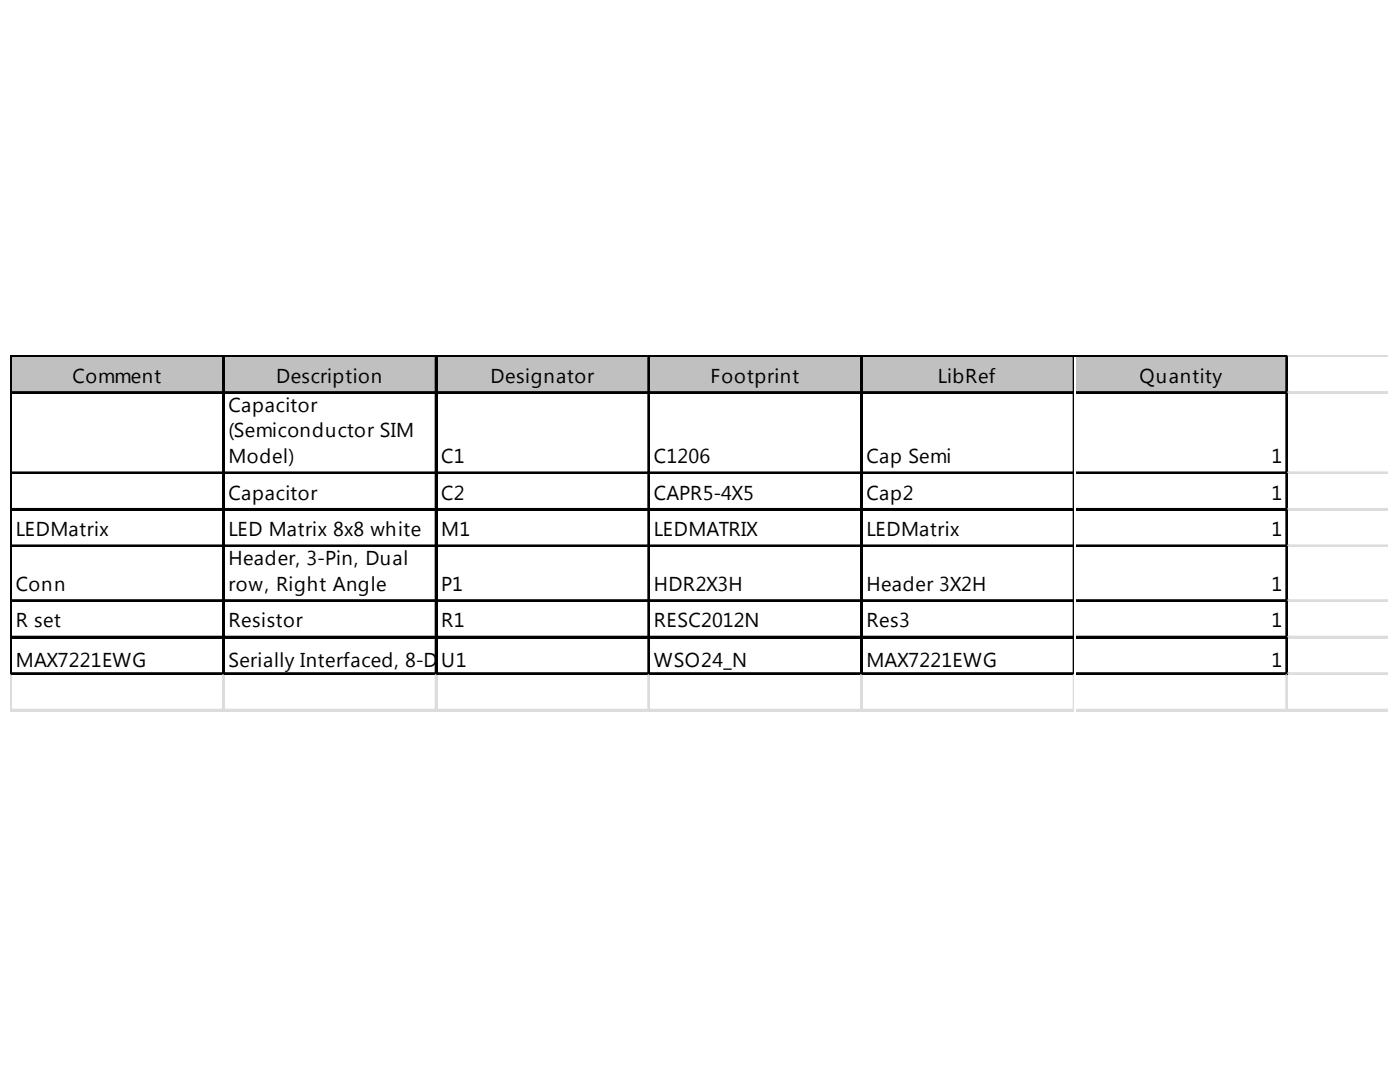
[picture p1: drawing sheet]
<svg xmlns="http://www.w3.org/2000/svg" width="271mm" height="207mm" viewBox="0 0 271 207" stroke-linecap="round" stroke-linejoin="round" font-family="sans-serif">
<defs><g id="words">
<g font-size="3.9">
<text x="14.1" y="74">Comment</text>
<text x="53.4" y="74">Description</text>
<text x="94.9" y="74">Designator</text>
<text x="137.5" y="74">Footprint</text>
<text x="181.5" y="74">LibRef</text>
<text x="220.5" y="74">Quantity</text>
<text x="44.2" y="79.6">Capacitor</text>
<text x="44.2" y="84.6">(Semiconductor SIM</text>
<text x="44.2" y="89.5">Model)</text>
<text x="85.4" y="89.5">C1</text>
<text x="126.5" y="89.5">C1206</text>
<text x="167.7" y="89.5">Cap Semi</text>
<text x="246.1" y="89.5">1</text>
<text x="44.2" y="96.6">Capacitor</text>
<text x="85.4" y="96.6">C2</text>
<text x="126.5" y="96.6">CAPR5-4X5</text>
<text x="167.7" y="96.6">Cap2</text>
<text x="246.1" y="96.6">1</text>
<text x="3.1" y="103.6">LEDMatrix</text>
<text x="44.2" y="103.6">LED Matrix 8x8 white</text>
<text x="85.4" y="103.6">M1</text>
<text x="126.5" y="103.6">LEDMATRIX</text>
<text x="167.7" y="103.6">LEDMatrix</text>
<text x="246.1" y="103.6">1</text>
<text x="44.2" y="109.3">Header, 3-Pin, Dual</text>
<text x="3.1" y="114.2">Conn</text>
<text x="44.2" y="114.2">row, Right Angle</text>
<text x="85.4" y="114.2">P1</text>
<text x="126.5" y="114.2">HDR2X3H</text>
<text x="167.7" y="114.2">Header 3X2H</text>
<text x="246.1" y="114.2">1</text>
<text x="3.1" y="121.3">R set</text>
<text x="44.2" y="121.3">Resistor</text>
<text x="85.4" y="121.3">R1</text>
<text x="126.5" y="121.3">RESC2012N</text>
<text x="167.7" y="121.3">Res3</text>
<text x="246.1" y="121.3">1</text>
<text x="3.1" y="129">MAX7221EWG</text>
<text x="44.2" y="129">Serially Interfaced, 8-D</text>
<text x="84.8" y="129">i</text>
<text x="85.4" y="129">Uit LED Display Driver</text>
<text x="85.8" y="129">g1</text>
<text x="126.5" y="129">WSO24_N</text>
<text x="167.7" y="129">MAX7221EWG</text>
<text x="246.1" y="129">1</text>
</g>
</g></defs>
<path d="M2.3 69.1h247v7.1h-247z" fill="#c0c0c0"/>
<g fill="none" stroke="#000" stroke-width=".35">
<path d="M2 68.7v61.8M2.2 68.7v61.8M2.3 68.7h247M2.3 68.9h247M2.3 75.8h247M2.3 76h247M43.1 69.1v61.4M43.3 69.1v61.4M84.3 69.1v61.4M84.5 69.1v61.4M125.5 69.1v61.4M125.6 69.1v61.4"/>
<path d="M166.6 69.1v61.4M166.8 69.1v61.4M207.8 69.1v61.4M207.9 69.1v61.4M248.9 69.1v61.4M249.1 69.1v61.4M2.3 91.3h247M2.3 91.5h247M2.3 98.4h247M2.3 98.6h247M2.3 105.5h247M2.3 105.6h247"/>
<path d="M2.3 116h247M2.3 116.2h247M2.3 123.1h247M2.3 123.3h247M2.3 130.2h247M2.3 130.3h247"/>
</g>
<g fill="none" stroke="#dadcdd" stroke-width=".35">
<path d="M249.3 68.7h19.2M249.3 68.9h19.2M249.3 75.8h19.2M249.3 76h19.2M249.3 91.3h19.2M249.3 91.5h19.2M249.3 98.4h19.2M249.3 98.6h19.2M249.3 105.5h19.2M249.3 105.6h19.2M249.3 116h19.2M249.3 116.2h19.2"/>
<path d="M2 130.5v7.1M2 137.2h266.5M2 137.4h266.5M2.2 130.5v7.1M43.1 130.5v7.1M43.3 130.5v7.1M84.3 130.5v7.1M84.5 130.5v7.1M125.5 130.5v7.1M125.6 130.5v7.1M166.6 130.5v7.1M166.8 130.5v7.1"/>
<path d="M207.8 130.5v7.1M207.9 130.5v7.1M248.9 130.5v7.1M249.1 130.5v7.1M249.3 123.1h19.2M249.3 123.3h19.2M249.3 130.2h19.2M249.3 130.3h19.2"/>
</g>
<path d="M207.8 69.1h.3v68.5h-.3z" fill="#fff"/>
<use href="#words"/>
</svg>
